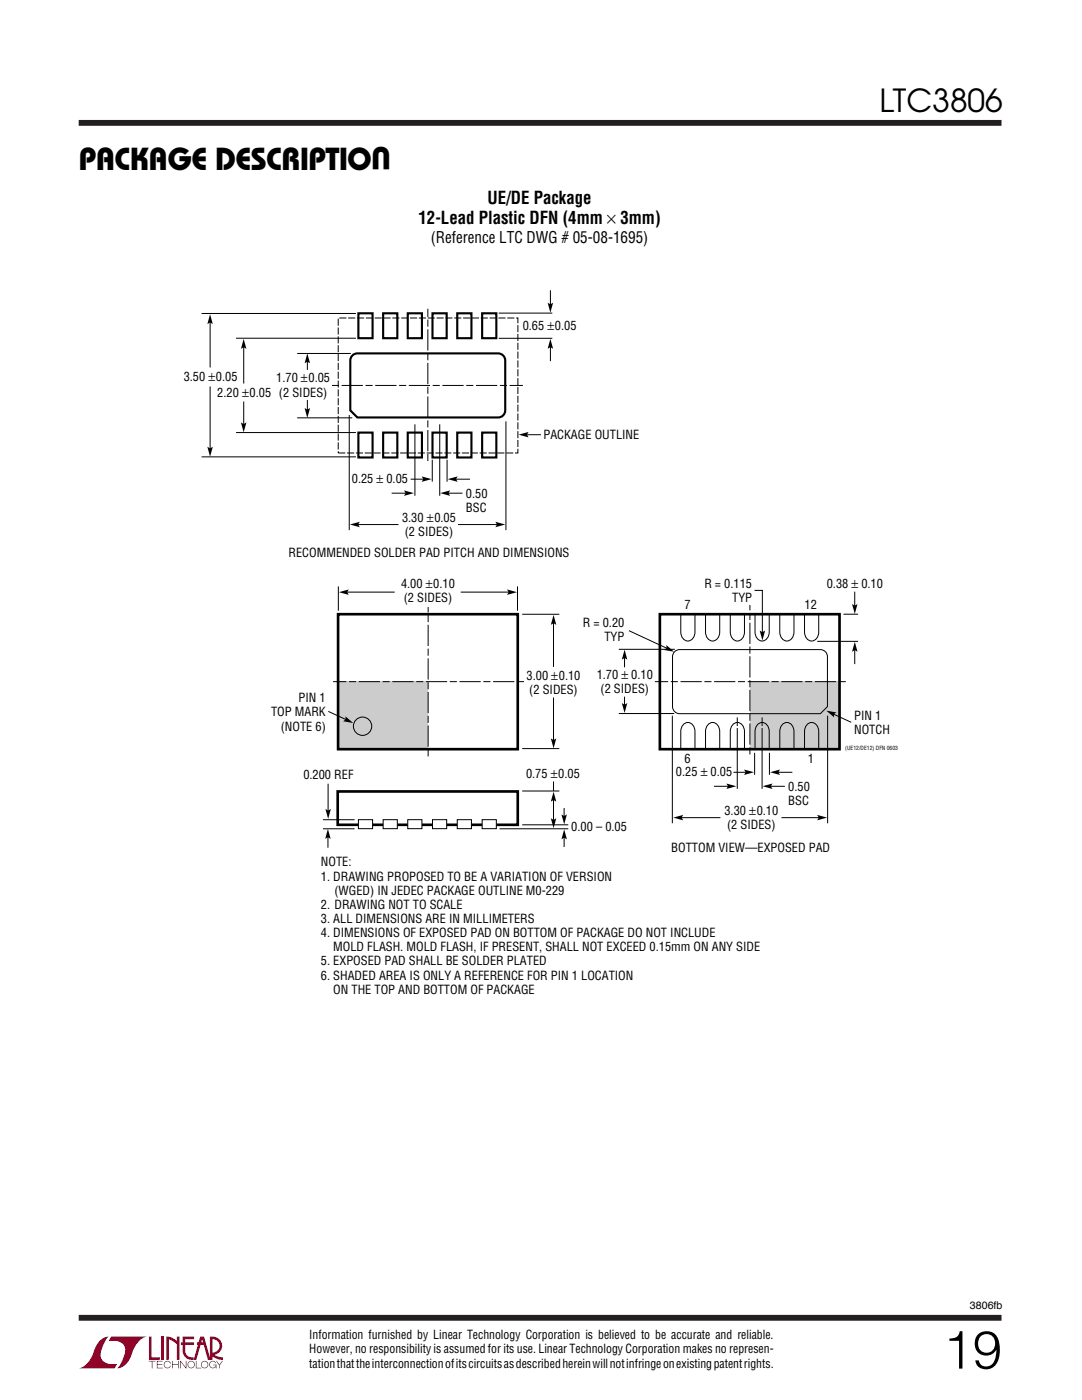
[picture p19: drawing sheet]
<svg xmlns="http://www.w3.org/2000/svg" width="216mm" height="279mm" viewBox="0 0 216 279" stroke-linecap="round" stroke-linejoin="round" font-family="sans-serif">
<defs><g id="words">
<text font-size="10.6" x="188.2" y="273.1">19</text>
<g font-size="6.4">
<text x="78" y="29.4" transform="rotate(-180 78 29.4)">U</text>
<text x="15.7" y="33.9">PACKAGE DESCRIPTIO</text>
</g>
<text font-size="6.3" x="175.5" y="22.4">LTC3806</text>
<g font-size="3.5">
<text x="97.3" y="40.7">UE/DE Package</text>
<text x="83.5" y="44.6">12-Lead Plastic DFN (4mm × 3mm)</text>
</g>
<text font-size="3.2" x="86" y="48.5">(Reference LTC DWG # 05-08-1695)</text>
<g font-size="2.5">
<text x="104.3" y="66">0.65 ±0.05</text>
<text x="36.7" y="76">3.50 ±0.05</text>
<text x="55.1" y="76.3">1.70 ±0.05</text>
<text x="43.4" y="79.1">2.20 ±0.05 (2 SIDES)</text>
<text x="108.4" y="87.6">PACKAGE OUTLINE</text>
<text x="70.2" y="96.5">0.25 ± 0.05</text>
<text x="93" y="99.3">0.50</text>
<text x="80.2" y="104.2">3.30 ±0.05</text>
<text x="80.8" y="107">(2 SIDES)</text>
<text x="93" y="102.1">BSC</text>
<text x="57.6" y="111.1">RECOMMENDED SOLDER PAD PITCH AND DIMENSIONS</text>
<text x="80" y="117.3">4.00 ±0.10</text>
<text x="140.5" y="117.3">R = 0.115</text>
<text x="165" y="117.3">0.38 ± 0.10</text>
<text x="80.6" y="120.2">(2 SIDES)</text>
<text x="116.3" y="125.1">R = 0.20</text>
<text x="136.6" y="121.6">7</text>
<text x="146.1" y="120.2">TYP</text>
<text x="160.6" y="121.6">12</text>
<text x="120.6" y="127.9">TYP</text>
<text x="105.1" y="135.6">3.00 ±0.10</text>
<text x="119.1" y="135.6">1.70 ± 0.10</text>
<text x="54.1" y="143">TOP MARK</text>
<text x="59.6" y="140.2">PIN 1</text>
<text x="105.6" y="138.4">(2 SIDES)</text>
<text x="119.8" y="138.4">(2 SIDES)</text>
<text x="170.4" y="143.7">PIN 1</text>
<text x="56" y="145.8">(NOTE 6)</text>
<text x="170.4" y="146.5">NOTCH</text>
<text x="60.5" y="155.4">0.200 REF</text>
<text x="105" y="155.3">0.75 ±0.05</text>
<text x="134.9" y="155">0.25 ± 0.05</text>
<text x="136.6" y="152.2">6</text>
<text x="161.2" y="152.2">1</text>
<text x="157.3" y="157.8">0.50</text>
<text x="157.3" y="160.6">BSC</text>
<text x="114" y="165.8">0.00 – 0.05</text>
<text x="144.5" y="162.7">3.30 ±0.10</text>
<text x="145.1" y="165.5">(2 SIDES)</text>
<text x="64" y="172.9">NOTE:</text>
<text x="133.9" y="169.9">BOTTOM VIEW—EXPOSED PAD</text>
<text x="64" y="175.7">1. DRAWING PROPOSED TO BE A VARIATION OF VERSION</text>
<text x="66.7" y="178.6">(WGED) IN JEDEC PACKAGE OUTLINE M0-229</text>
<text x="64" y="181.4">2. DRAWING NOT TO SCALE</text>
<text x="64" y="184.2">3. ALL DIMENSIONS ARE IN MILLIMETERS</text>
<text x="64" y="187">4. DIMENSIONS OF EXPOSED PAD ON BOTTOM OF PACKAGE DO NOT INCLUDE</text>
<text x="66.5" y="189.9">MOLD FLASH. MOLD FLASH, IF PRESENT, SHALL NOT EXCEED 0.15mm ON ANY SIDE</text>
<text x="64" y="192.7">5. EXPOSED PAD SHALL BE SOLDER PLATED</text>
<text x="64" y="195.5">6. SHADED AREA IS ONLY A REFERENCE FOR PIN 1 LOCATION</text>
<text x="66.5" y="198.3">ON THE TOP AND BOTTOM OF PACKAGE</text>
<text x="61.7" y="267.3">Information furnished by Linear Technology Corporation is believed to be accurate and reliable.</text>
<text x="61.7" y="270.1">However, no responsibility is assumed for its use. Linear Technology Corporation makes no represen-</text>
<text x="61.7" y="272.9">tation that the interconnection of its circuits as described herein will not infringe on existing patent rights.</text>
</g>
<text font-size="2.1" x="193.5" y="261.3">3806fb</text>
<text font-size="1.1" x="168.7" y="149.7">(UE12/DE12) DFN 0603</text>
</g></defs>
<path d="M15.7 24.5h184.1M15.7 263h184.1" fill="none" stroke="#231f20" stroke-width="1.2" stroke-linecap="butt"/>
<g fill="#900027">
<path d="M29.7 266.7h.5v4.2h1.7v.5h-2.2z"/>
<path d="M20.2 267.3l.5-.3 1-.3a5.2 5.2 0 0 0-1.6 4.2 2.65 2.65 0 0 0 3.3 1.3l-.5 .9h-7.2a5 5 0 0 0 3.2-3.9l.4-.8z"/>
<path d="M22.2 266.7h7.1a5 5 0 0 0-3.1 3.9 3.3 3.3 0 0 1-2.8 2.5 5.2 5.2 0 0 0 1.5-4.2 2.65 2.65 0 0 0-3.2-1.3z"/>
<path d="M32.3 266.7h.5v4.7h-.5z"/>
<path d="M33.2 266.7l1.1 .2 1 .7v-.9h.5v4.7h-.5v-3.1l-1.6-1v4.1h-.5z"/>
<path d="M29.7 271.6h1.3v.1h-.6v1.4h-.1v-1.4h-.6z"/>
<path d="M31.3 271.6h1.1v.1h-1v.6h1v.1h-1v.6h1.1v.1h-1.2z"/>
<path d="M34.3 271.6h.2v.7h1v-.7h.1v1.5h-.1v-.7h-1v.7h-.2z"/>
<path d="M35.9 271.6h.2l1 1.3v-1.3h.1v1.5h-.1l-1.1-1.3v1.3h-.1z"/>
<path d="M39.1 271.6h.1v1.4h1v.1h-1.1z"/>
<path d="M43.1 271.6h.2l.5 .7 .5-.7h.2l-.6 .9v.6h-.2v-.6z"/>
<path d="M36.4 266.7h2.3v.6h-1.7v.6h1.7v.5h-1.8l.1 1.2a1.35 1.35 0 0 0 1.7 1.3v.5l1.2-4.6 .8-.1 1.2 4.2v-4.2a1.88 1.88 0 0 1 2.4 1.4 1.88 1.88 0 0 1-1.5 2.3l.8 .4 .9 .1v.5l-1.2-.2-1.1-.6v-.6a1.37 1.37 0 0 0 1.6-1.3 1.37 1.37 0 0 0-1.4-1.4v4.1h-.9l-.8-3h-1.4v-.5h1.2l-.2-.6-1.1 4.1a2.1 2.1 0 0 1-2.7-1.3l-.1-1.7h-.3v-.5h.3z"/>
<path d="M37.6 271.8a.74 .74 0 0 1 1.2 .1 .74 .74 0 0 1-.4 1.1 .74 .74 0 0 1-1-.7h.1a.6 .6 0 0 0 .9 .6 .6 .6 0 0 0 .2-1 .6 .6 0 0 0-1 .2l-.1 .2h-.1z"/>
<path d="M40.3 271.8a.74 .74 0 0 1 1.2 .1 .74 .74 0 0 1-.4 1.1 .74 .74 0 0 1-1-.7h.1a.6 .6 0 0 0 .9 .6 .6 .6 0 0 0 .2-1 .6 .6 0 0 0-1 .2l-.1 .2h-.1z"/>
<path d="M41.9 271.8a.73 .73 0 0 1 1.3 .3h-.2a.6 .6 0 0 0-.9-.2 .6 .6 0 0 0 .1 .9 .6 .6 0 0 0 .9-.3h-.5v-.2h.6v.8h-.1v-.3a.74 .74 0 0 1-1.1 .1 .74 .74 0 0 1-.1-1.1z"/>
<path d="M32.9 271.8a.73 .73 0 0 1 1.2 .4h-.1a.6 .6 0 0 0-.9-.4 .6 .6 0 0 0-.1 1 .6 .6 0 0 0 1-.2h.1a.74 .74 0 0 1-1.1 .4 .74 .74 0 0 1-.1-1.2z"/>
</g>
<g fill="#ccc">
<path d="M67.5 136h17.9v13.5h-17.9z"/>
<path d="M149.6 136h17.9v13.4h-17.9z"/>
</g>
<g fill="none" stroke="#000" stroke-width=".2">
<path d="M67.5 117v4.9M69 118.2h9.8M91.9 118.2h9.9M103.3 117v4.9M150.6 117.8h1.5v8.6M170.6 118.1v3M110.4 124.1v9M110.4 139.2v8.8M123.5 129.6h11.2M124.6 131.1v2.1M124.6 139v1.9M125.5 125.9l7.8 3.6"/>
<path d="M163.1 128h8.1M168.3 122.6h2.9M170.6 129.5v3M65.5 156.4v5.6M65.5 142l3.7 1.7M110.4 156v1.8M110.4 159.2v4.4M123.5 142.4h11M142.5 156.9h3M146.4 154.1h2.7M147.1 143.2v14.2M150.6 150.2v4.4"/>
<path d="M152.1 143.2v14.2M153.5 150.2v4.4M153.6 156.9h3M155.1 154.1h3M166.1 142.4l3.7 1.7M65.4 166.8v2.4M99.7 165.4h13.7M112.6 161.3v1.8M112.6 166.9v2.1M135.7 163.2h8.1M155.9 163.2h7.7"/>
<circle cx="72.3" cy="144.9" r="1.83"/>
</g>
<g fill="#000">
<path d="M67.6 118.2l2-.6-.3 .6 .3 .5zM101.2 117.6l2 .6-2 .5 .3-.5zM110.5 122.7l.5 2-.5-.3-.6 .3zM124.6 129.7l.6 1.9-.6-.3-.5 .3zM133 128.7l1.5 1.4-2-.4 .5-.3zM151.6 125.8l.5 .4 .6-.4-.6 2zM170 120.5l.6 .4 .5-.4-.5 2zM170.6 128.1l.5 2-.5-.4-.6 .4zM68.9 143l1.6 1.3-2-.4 .5-.3zM110.5 158l.5 2-.5-.3-.6 .3zM109.9 147.4l.6 .3 .5-.3-.5 2zM124.1 140.3l.5 .3 .6-.3-.6 2z"/>
<path d="M144.9 156.4l2 .5-2 .6 .4-.6zM148.5 153.6l2 .5-2 .6 .3-.6zM152.2 156.9l1.9-.5-.3 .5 .3 .6zM153.7 154.1l1.9-.5-.3 .5 .3 .6zM164.9 141.8l2 .4-.5 .3v.7zM65.4 165.4l.6 2-.6-.3-.5 .3zM64.9 161.5l.6 .3 .5-.3-.5 1.9zM109.9 163.3l.6 .3 .5-.3-.5 2zM112 162.5l.6 .4 .5-.4-.5 2zM112.6 165.5l.5 2-.5-.3-.6 .3zM134.3 163.2l2-.6-.3 .6 .3 .5zM163.1 162.6l1.9 .6-1.9 .5 .3-.5z"/>
</g>
<path d="M67.5 122.6h35.8v26.9h-35.8zM131.7 122.6h35.8v26.9h-35.8z" fill="none" stroke="#000" stroke-width=".53"/>
<path d="M104.6 136h-38.1M168.8 136h-38.1M85.4 151v-29.9M149.6 150.6v-29.9" fill="none" stroke="#000" stroke-width=".2" stroke-dasharray="1.4 .5 4.2 .5" stroke-linecap="butt"/>
<path d="M146.3 144.9h1.6v.3h-1.6z" fill="#fff"/>
<path d="M151.3 144.9h1.7v.3h-1.7z" fill="#ccc"/>
<path d="M67.4 158h35.9v6.6h-35.9z" fill="none" stroke="#000" stroke-width=".53"/>
<g fill="#fff" stroke="#000" stroke-width=".2">
<path d="M76.5 163.6h2.8v1.8h-2.8z"/>
<path d="M71.5 163.6h2.8v1.8h-2.8z"/>
<path d="M81.4 163.6h2.8v1.8h-2.8z"/>
<path d="M86.3 163.6h2.8v1.8h-2.8z"/>
<path d="M96.2 163.6h2.8v1.8h-2.8z"/>
<path d="M91.2 163.6h2.9v1.8h-2.9z"/>
</g>
<g fill="#fff" stroke="#000" stroke-width=".42">
<path d="M76.5 86.3h2.8v5h-2.8z"/>
<path d="M71.5 86.3h2.8v5h-2.8z"/>
<path d="M81.4 86.3h2.8v5h-2.8z"/>
<path d="M86.3 86.3h2.8v5h-2.8z"/>
<path d="M96.2 86.3h2.8v5h-2.8z"/>
<path d="M91.2 86.3h2.9v5h-2.9z"/>
<path d="M76.5 62.5h2.8v5h-2.8z"/>
<path d="M71.5 62.5h2.8v5h-2.8z"/>
<path d="M81.4 62.5h2.8v5h-2.8z"/>
<path d="M86.3 62.5h2.8v5h-2.8z"/>
<path d="M96.2 62.5h2.8v5h-2.8z"/>
<path d="M91.2 62.5h2.9v5h-2.9z"/>
</g>
<g fill="none" stroke="#000" stroke-width=".2">
<path d="M109.8 57.9v3.1M40.2 62.6h30.8M41.9 64.1v9.2M41.9 77.1v12.6M47.1 67.5h23.9M48.6 69v7.5M59.3 70.5h10.7M61.3 71.9v1.9M61.3 79.8v2.2M99.5 67.5h10.7M99.5 62.5h10.7M109.8 69v3.1"/>
<path d="M40.2 91.2h30.8M47.1 86.3h23.9M48.6 80.1v4.8M59.3 83.4h11M69.7 82.8v23M78.1 98.4h3.1M81.9 95.6h2.8M82.8 84.7v14.2M86.3 91.7v4.4M87.7 84.7v14.2M89.2 91.7v4.4M89.2 98.4h3.1"/>
<path d="M90.7 95.6h3.1M101 84.1v21.7M104.9 86.8h3M71.2 104.7h8.3M91.4 104.7h8M104.2 122.6h7.4M134.5 130.2l.7-.5 .4-.1h28.1a1.41 1.41 0 0 1 1.4 1.5v9.9l-1.4 1.4h-28.1a1.41 1.41 0 0 1-1.4-1.4v-9.9zM135.8 122.7v3.4a1.41 1.41 0 0 0 .8 1.6 1.41 1.41 0 0 0 1.7-.3l.3-.8 .1-.5v-3.4M140.8 122.7v3.4a1.41 1.41 0 0 0 .7 1.6 1.41 1.41 0 0 0 1.7-.3l.4-.8v-.5v-3.4M145.7 122.7v3.4a1.41 1.41 0 0 0 .7 1.6 1.41 1.41 0 0 0 1.7-.3l.4-.8 .1-.5v-3.4M150.7 122.7v3.4a1.41 1.41 0 0 0 .7 1.6 1.41 1.41 0 0 0 1.7-.3l.3-.8 .1-.5v-3.4M155.6 122.7v3.4a1.41 1.41 0 0 0 .7 1.6 1.41 1.41 0 0 0 1.7-.3l.4-.8v-.5v-3.4"/>
<path d="M160.5 122.7v3.4a1.41 1.41 0 0 0 .8 1.6 1.41 1.41 0 0 0 1.7-.3l.3-.8 .1-.5v-3.4M104.2 149.4h7.4M104.2 157.9h7.4M134.2 142.8v21.5M135.8 149.5v-3.5a1.41 1.41 0 0 1 .8-1.6 1.41 1.41 0 0 1 1.7 .3l.3 .8 .1 .5v3.5M140.8 149.5v-3.5a1.41 1.41 0 0 1 .7-1.6 1.41 1.41 0 0 1 1.7 .3l.4 .8v.5v3.5M145.7 149.5v-3.5a1.41 1.41 0 0 1 .7-1.6 1.41 1.41 0 0 1 1.7 .3l.4 .8 .1 .5v3.5M150.7 149.5v-3.5a1.41 1.41 0 0 1 .7-1.6 1.41 1.41 0 0 1 1.7 .3l.3 .8 .1 .5v3.5M155.6 149.5v-3.5a1.41 1.41 0 0 1 .7-1.6 1.41 1.41 0 0 1 1.7 .3l.4 .8v.5v3.5M160.5 149.5v-3.5a1.41 1.41 0 0 1 .8-1.6 1.41 1.41 0 0 1 1.7 .3l.3 .8 .1 .5v3.5M165.1 142.8v21.5M64.4 165.4h6.4"/>
<path d="M64.4 163.6h6.4M104.2 164.6h9.2"/>
</g>
<path d="M67.5 63.5h35.8v26.9h-35.8z" fill="none" stroke="#000" stroke-width=".2" stroke-dasharray="1.4 .4" stroke-linecap="butt"/>
<path d="M66.2 76.9h38.1M85.4 92v-30.4" fill="none" stroke="#000" stroke-width=".2" stroke-dasharray="1.4 .5 4.2 .5" stroke-linecap="butt"/>
<path d="M70.2 71.1l.7-.5 .4-.1h28.1a1.41 1.41 0 0 1 1.4 1.4v10a1.41 1.41 0 0 1-1.4 1.4h-28.1l-1.4-1.4v-10z" fill="none" stroke="#000" stroke-width=".42"/>
<g fill="#000">
<path d="M41.9 62.7l.6 2-.6-.3-.5 .3zM48.6 67.6l.6 2-.6-.3-.5 .3zM61.3 70.5l.6 2-.6-.3-.5 .3zM109.8 67.6l.6 2-.6-.3-.5 .3zM109.3 60.4l.5 .3 .6-.3-.6 2zM41.4 89.2l.5 .3 .6-.3-.6 1.9zM48.1 84.3l.5 .3 .6-.3-.6 2zM60.8 81.4l.5 .4 .6-.4-.6 2zM80.6 97.9l2 .5-2 .6 .3-.6zM84.1 95.1l2 .5-2 .6 .4-.6zM87.8 98.4l2-.5-.3 .5 .3 .6zM89.3 95.6l2-.5-.3 .5 .3 .6z"/>
<path d="M103.5 86.7l2-.5-.4 .5 .4 .6zM69.8 104.7l2-.6-.3 .6 .3 .5zM98.8 104.1l2 .6-2 .5 .4-.5z"/>
</g>
<use href="#words"/>
</svg>
